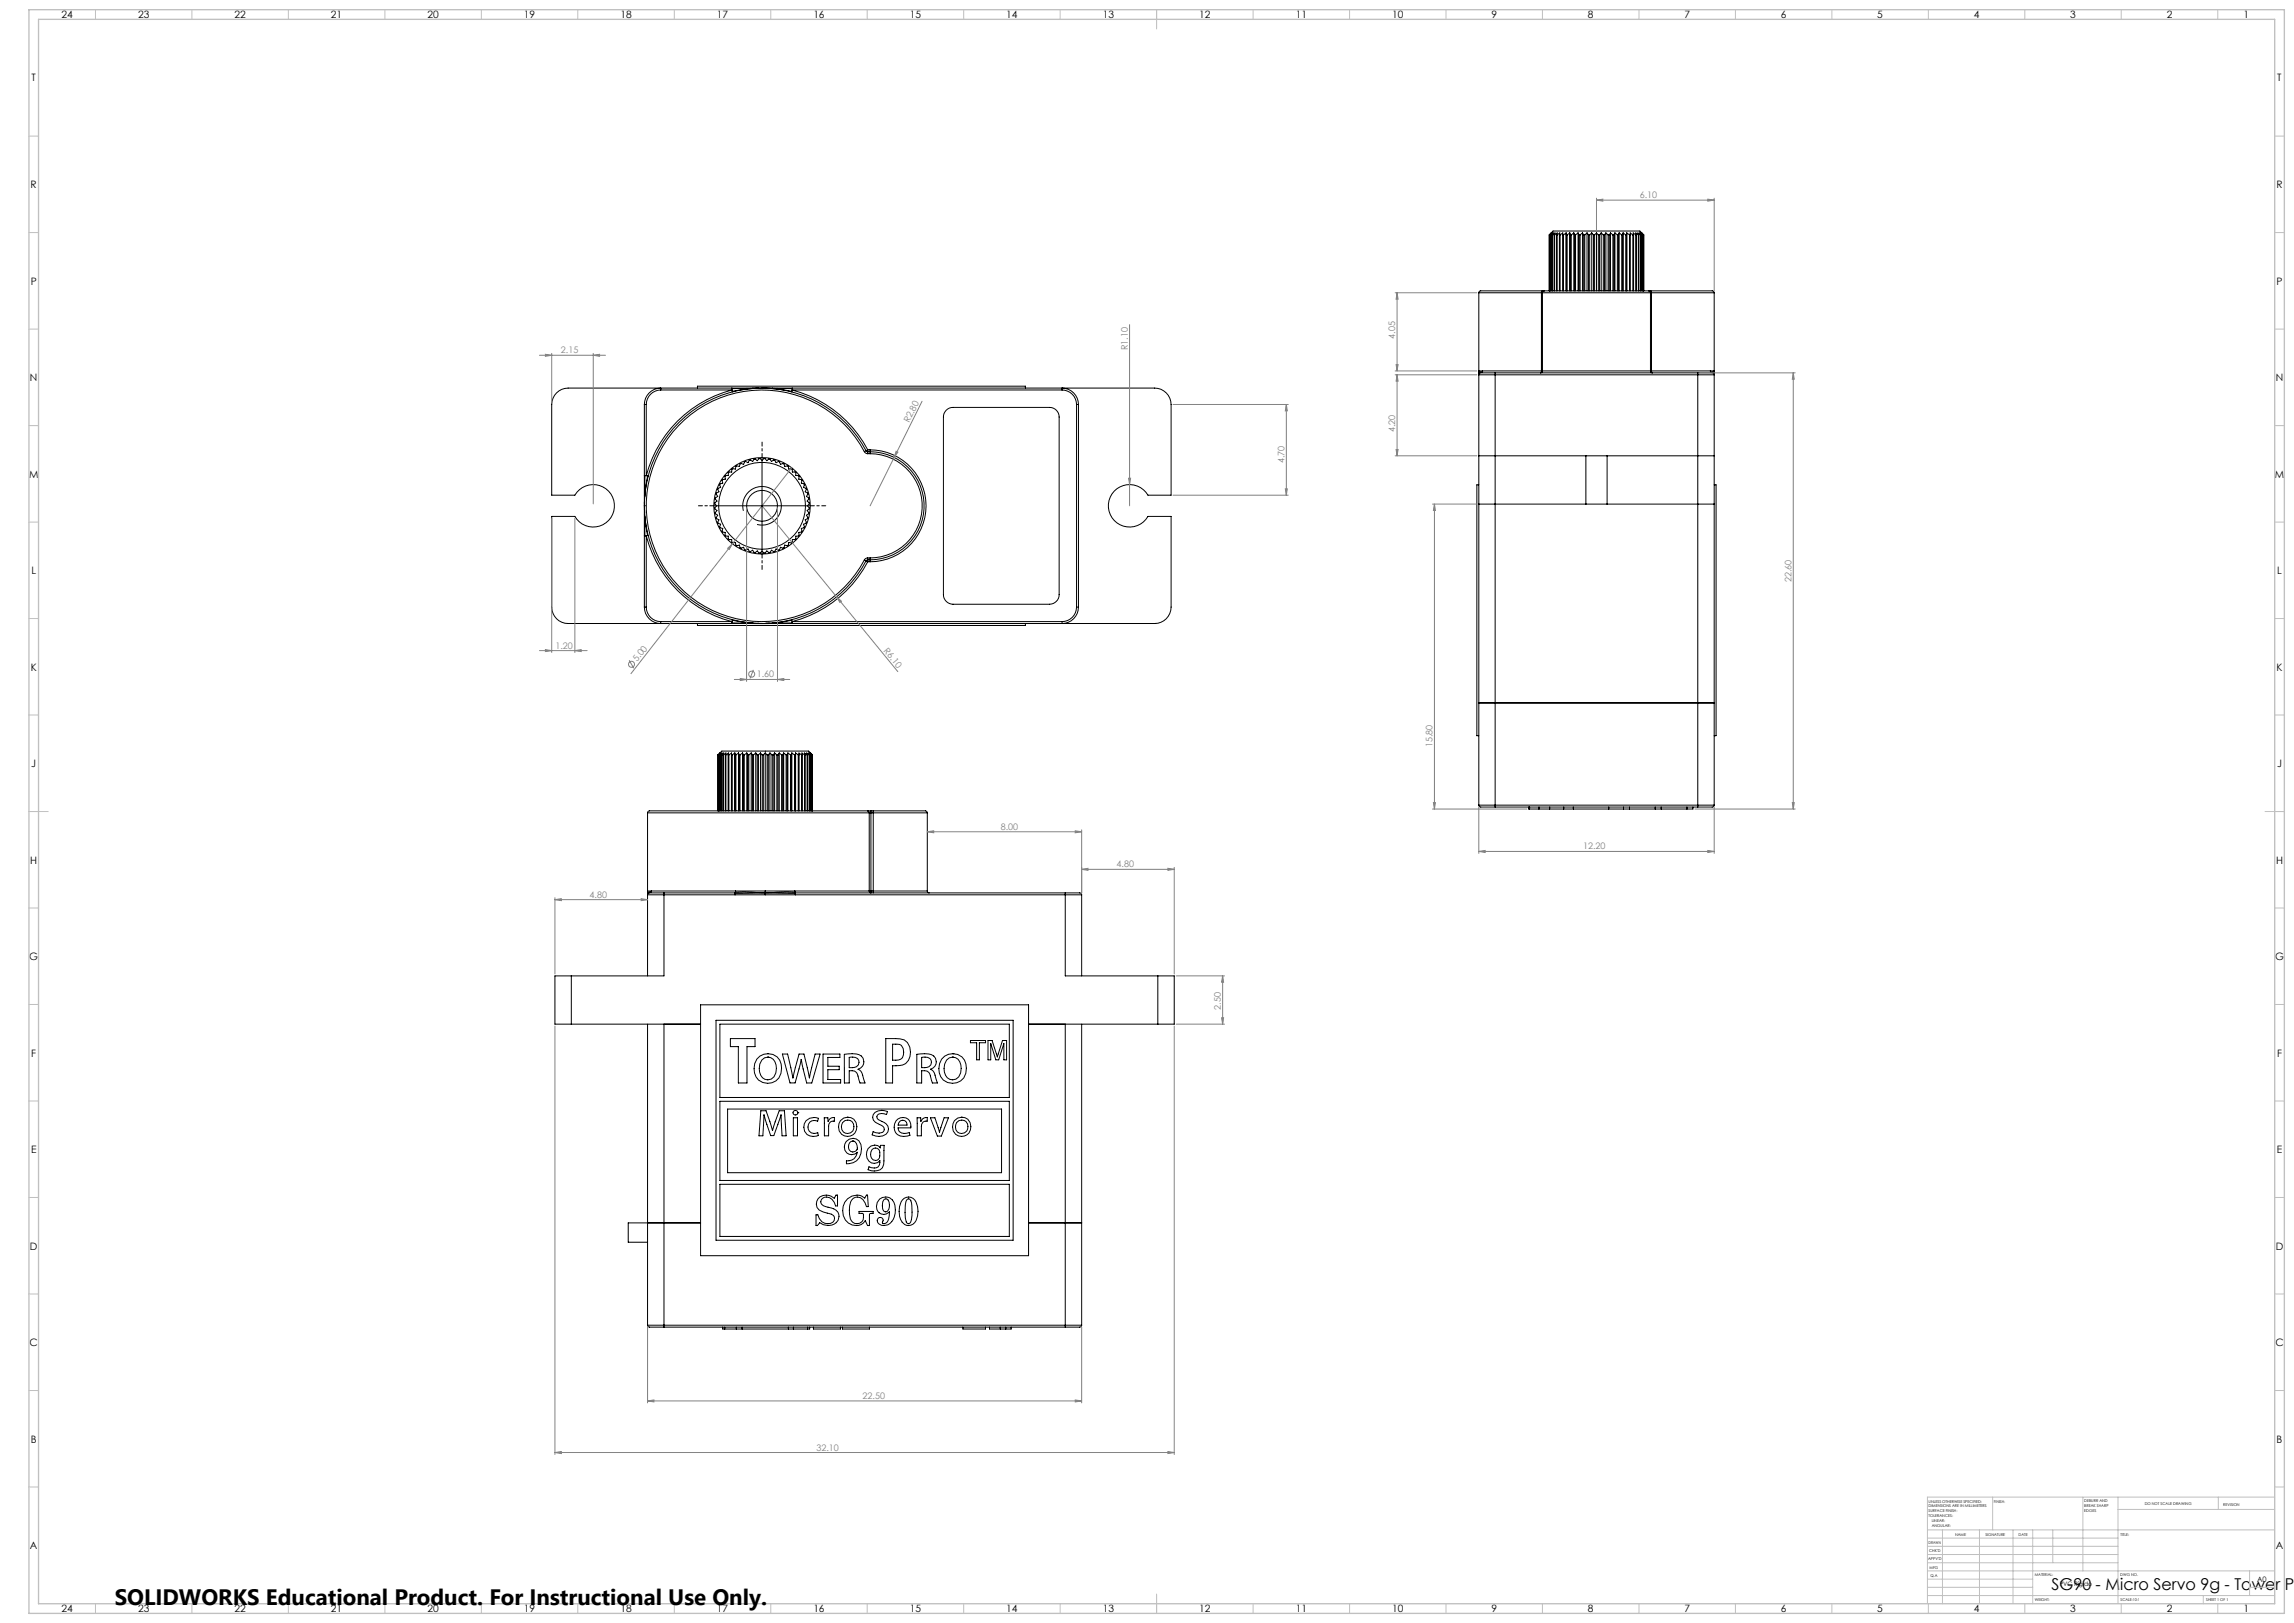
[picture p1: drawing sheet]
<svg xmlns="http://www.w3.org/2000/svg" width="1189mm" height="841mm" viewBox="0 0 1189 841" stroke-linecap="round" stroke-linejoin="round" font-family="sans-serif">
<defs><g id="words">
<text font-size="11.6" x="59" y="832">SOLIDWORKS Educational Product. For Instructional Use Only.</text>
<text font-size="8.5" x="1063" y="824">SG90 - Micro Servo 9g - Tower Pr</text>
<g font-size="5.3">
<text x="32" y="9">24</text>
<text x="72" y="9">23</text>
<text x="122" y="9">22</text>
<text x="172" y="9">21</text>
<text x="222" y="9">20</text>
<text x="272" y="9">19</text>
<text x="322" y="9">18</text>
<text x="372" y="9">17</text>
<text x="422" y="9">16</text>
<text x="472" y="9">15</text>
<text x="522" y="9">14</text>
<text x="572" y="9">13</text>
<text x="622" y="9">12</text>
<text x="672" y="9">11</text>
<text x="722" y="9">10</text>
<text x="773" y="9">9</text>
<text x="823" y="9">8</text>
<text x="873" y="9">7</text>
<text x="923" y="9">6</text>
<text x="973" y="9">5</text>
<text x="1023" y="9">4</text>
<text x="1073" y="9">3</text>
<text x="1123" y="9">2</text>
<text x="1163" y="9">1</text>
<text x="16" y="42">T</text>
<text x="1180" y="42">T</text>
<text x="16" y="97">R</text>
<text x="1180" y="97">R</text>
<text x="16" y="147">P</text>
<text x="1180" y="147">P</text>
<text x="16" y="197">N</text>
<text x="1180" y="197">N</text>
<text x="15" y="247">M</text>
<text x="1179" y="247">M</text>
<text x="16" y="297">L</text>
<text x="1180" y="297">L</text>
<text x="16" y="347">K</text>
<text x="1180" y="347">K</text>
<text x="16" y="398">J</text>
<text x="1180" y="398">J</text>
<text x="16" y="448">H</text>
<text x="1180" y="448">H</text>
<text x="15" y="497">G</text>
<text x="1179" y="497">G</text>
<text x="16" y="547">F</text>
<text x="1180" y="547">F</text>
<text x="16" y="597">E</text>
<text x="1180" y="597">E</text>
<text x="16" y="647">D</text>
<text x="1180" y="647">D</text>
<text x="15" y="697">C</text>
<text x="1179" y="697">C</text>
<text x="16" y="747">B</text>
<text x="1180" y="747">B</text>
<text x="16" y="803">A</text>
<text x="1180" y="803">A</text>
<text x="32" y="835">24</text>
<text x="72" y="835">23</text>
<text x="122" y="835">22</text>
<text x="172" y="835">21</text>
<text x="222" y="835">20</text>
<text x="272" y="835">19</text>
<text x="322" y="835">18</text>
<text x="372" y="835">17</text>
<text x="422" y="835">16</text>
<text x="472" y="835">15</text>
<text x="522" y="835">14</text>
<text x="572" y="835">13</text>
<text x="622" y="835">12</text>
<text x="672" y="835">11</text>
<text x="722" y="835">10</text>
<text x="773" y="835">9</text>
<text x="823" y="835">8</text>
<text x="873" y="835">7</text>
<text x="923" y="835">6</text>
<text x="973" y="835">5</text>
<text x="1023" y="835">4</text>
<text x="1073" y="835">3</text>
<text x="1123" y="835">2</text>
<text x="1163" y="835">1</text>
</g>
<g font-size="4.7" fill="#808080">
<text x="850" y="103">6.10</text>
<text x="723" y="176" transform="rotate(-90 723 176)">4.05</text>
<text x="291" y="183">2.15</text>
<text x="584" y="181" transform="rotate(-90 584 181)">R1.10</text>
<text x="471" y="219" transform="rotate(-64 471 219)">R2.80</text>
<text x="723" y="224" transform="rotate(-90 723 224)">4.20</text>
<text x="666" y="240" transform="rotate(-90 666 240)">4.70</text>
<text x="928" y="302" transform="rotate(-90 928 302)">22.60</text>
<text x="288" y="336">1.20</text>
<text x="458" y="337" transform="rotate(51 458 337)">R6.10</text>
<text x="330" y="343" transform="rotate(-52 330 343)">5.00</text>
<text x="392" y="351">1.60</text>
<text x="742" y="387" transform="rotate(-90 742 387)">15.80</text>
<text x="519" y="430">8.00</text>
<text x="820" y="440">12.20</text>
<text x="579" y="449">4.80</text>
<text x="306" y="465">4.80</text>
<text x="633" y="523" transform="rotate(-90 633 523)">2.50</text>
<text x="447" y="725">22.50</text>
<text x="423" y="752">32.10</text>
</g>
<text font-size="3.9" x="1170" y="820">A0</text>
<text font-size="3.2" x="1068" y="822">PVC Rígido</text>
<g font-size="2">
<text x="1000" y="779">UNLESS OTHERWISE SPECIFIED:</text>
<text x="1033" y="779">FINISH:</text>
<text x="1080" y="778">DEBURR AND</text>
<text x="1112" y="780">DO NOT SCALE DRAWING</text>
<text x="1000" y="781">DIMENSIONS ARE IN MILLIMETERS</text>
<text x="1000" y="784">SURFACE FINISH:</text>
<text x="1080" y="781">BREAK SHARP</text>
<text x="1080" y="783">EDGES</text>
<text x="1152" y="780">REVISION</text>
<text x="1000" y="786">TOLERANCES:</text>
<text x="1001" y="789">LINEAR:</text>
<text x="1001" y="791">ANGULAR:</text>
<text x="1013" y="796">NAME</text>
<text x="1029" y="796">SIGNATURE</text>
<text x="1046" y="796">DATE</text>
<text x="1099" y="796">TITLE:</text>
<text x="1000" y="800">DRAWN</text>
<text x="999" y="808">APPV'D</text>
<text x="1000" y="804">CHK'D</text>
<text x="1000" y="813">MFG</text>
<text x="1001" y="817">Q.A</text>
<text x="1055" y="817">MATERIAL:</text>
<text x="1099" y="817">DWG NO.</text>
<text x="1055" y="830">WEIGHT:</text>
<text x="1099" y="830">SCALE:10:1</text>
<text x="1143" y="830">SHEET 1 OF 1</text>
</g>
</g></defs>
<g fill="none" stroke="#000" stroke-width=".52">
<path d="M803 122h.1M803 122v29M803 122l1-1v1M804 122v29M804 122h.1M804 122l1-1-1 1M804 121l1-1h45l2 2M804 121l-1 1M804 122h1M805 122l1-1-1 1M805 122v29M805 122h1"/>
<path d="M806 122l1-1v1M806 122v29M807 122h.1M807 122v29M807 122l1-1v1M808 122h1M808 122v29M809 122l1-1v1M809 122v29M810 122h.1M810 122v29M812 121v1"/>
<path d="M812 121l-2 1M812 121v30M812 122v29M814 121v1M814 121l-2 1M814 121v30M814 122h.1M814 122v29M816 121v1M816 121l-2 1M816 121v30M816 122h1"/>
<path d="M816 122v29M817 122v29M818 121v1M818 121l-1 1M818 121v30M818 122h1M818 122v29M819 122v29M820 121l1 1M820 121l-1 1M820 121v30M821 122h.1"/>
<path d="M821 122v29M823 121v1M823 121l-2 1M823 121v30M823 122h1M823 122v29M824 122v29M825 121l1 1M825 121l-1 1M825 121v30M826 122h.1M826 122v29"/>
<path d="M827 121v30M827 121l1 1M827 121l-1 1M828 122h1M828 122v29M829 122v29M830 121l1 1M830 121l-1 1M830 121v30M831 122h1M831 122v29M832 122v29"/>
<path d="M832 121l2 1M832 121v1M832 121v30M834 122h.1M834 122v29M835 121l1 1M835 121l-1 1M835 121v30M836 122h1M836 122v29M837 122v29M837 121l1 1"/>
<path d="M837 121v1M837 121v30M838 122h1M838 122v29M839 122v29M839 121l2 1M839 121v1M839 121v30M841 122h.1M841 122v29M841 121l2 1M841 121v1"/>
<path d="M841 121v30M843 122v29M843 121v1M843 121l2 1M843 121v30M845 122h.1M845 122v29M845 122v-1l1 1M846 122h1M846 122v29M847 122l-1-1 2 1M847 122v29"/>
<path d="M848 122h.1M848 122v29M848 122v-1l1 1M849 122h.1M849 122v29M849 122v-1l1 1M850 122h.1M850 122v29M850 122v-1l1 1M851 122h.1M851 122v29M851 122l-1-1 2 1"/>
<path d="M852 122h.1M852 122v29M852 122l-1-1 1 1M766 152h33M766 152v40M799 152h.1M799 152v40M799 151h-32l-1 1M799 151v1M799 151h1M799 152h56M800 151h54"/>
<path d="M800 151l-1 1M854 151l1 1M854 151h2M855 152h1M855 152v40M856 151h32v1M856 151v1M856 152h32M856 152v40M888 152v40M766 194h9M766 192h2"/>
<path d="M766 193l1 1M766 192v1M766 193v1M766 194v223M768 192v1h-2M768 192h31M775 193h-8l-1 1M775 193v1M775 194v223M775 194h105M775 193h105M799 192l-1 1 1-1"/>
<path d="M799 192h.1M799 192h56M855 192l1 1v-1M855 192h1M856 192h30M880 193v1M880 194h8M880 193h7l1 1M880 194v223M886 192l1 1h1M886 192h2M888 193v1"/>
<path d="M888 192v1M888 194v223M288 204a8 8 0 0 1 6-3h304a9 9 0 0 1 9 9v47h-12a11 11 0 0 0-17-3 11 11 0 0 0 0 17 11 11 0 0 0 17-3h12v47a8 8 0 0 1-9 8h-304a8 8 0 0 1-8-8v-47h12a11 11 0 0 0 17 3 11 11 0 0 0 0-17 11 11 0 0 0-17 3h-12v-47a9 9 0 0 1 2-6zM334 210v52M334 210h1M335 210v36M342 202v-1a8 8 0 0 0-8 9M342 202a8 8 0 0 0-7 8M342 202h37M361 201v-1h170v1M379 202a62 62 0 0 0-44 44M379 202l1 1"/>
<path d="M379 201h.1M379 201v1M380 203h.1M390 201l-10 2M393 201h-14M393 201h-2M395 201h.1M396 201h1M397 201h.1M397 201h14M400 201l10 2M410 203h.1"/>
<path d="M411 201v1M411 202l-1 1M411 202a62 62 0 0 1 39 31M411 201h.1M411 202h139M490 213l4-2h50a5 5 0 0 1 5 5v92a5 5 0 0 1-5 5h-50a5 5 0 0 1-5-5v-92zM550 202v-1a8 8 0 0 1 9 9M550 202a8 8 0 0 1 8 8M558 210h1M558 210v105M559 210v105M395 237v50"/>
<path d="M448 234a60 60 0 0 0-91-18 60 60 0 0 0 0 93 60 60 0 0 0 91-19M448 234l2 1M449 234a61 61 0 0 0-93-19 61 61 0 0 0 0 94 61 61 0 0 0 93-18M449 234h-1M449 234h1M450 234v1M450 233l-1 1M450 233v1M450 234h1M450 235h1M450 233h1M451 235a27 27 0 0 1 27 27 27 27 0 0 1-27 27"/>
<path d="M451 234v1M451 234a28 28 0 0 1 28 28 28 28 0 0 1-28 28M451 233a29 29 0 0 1 29 29 29 29 0 0 1-29 29M451 233v1M766 236h56M822 236h11M822 236v25M833 236h55M833 236v25M334 246h.1M334 260v1M334 260h.1"/>
<path d="M334 246v14M335 246l1 1M335 246h-1M336 247h.1M336 247l-2 10M378 245h1v-2h2l1-2 1 1 1-2 1 1 1-2 2 1v-2l2 1 1-1 2 1 1-1 1 1 1-1 1 1 2-1 1 1 1-1 1 2 2-1 1 2 1-1 1 2 1-1 1 2h1l1 2h2l-1 1 2 1v1l1 1v1l2 1-1 2h2l-1 2 2 1-1 1 1 1-1 2 1 1-1 1 1 1-1 2 1 1-1 1 1 2h-2l1 2-2 1 1 1-2 1 1 1-2 1v2h-2v2h-1l-1 1h-1v1h-2l-1 2h-1l-1 1-2-1v2l-2-1-1 1-2-1-1 2-1-1-1 1-1-2-2 1-1-1-2 1v-2l-2 1-1-1h-1l-1-2-1 1-1-2h-1l-1-1-2-1 1-1-2-1v-1h-1v-2l-2-1 1-1-2-1 1-2h-2l1-2-1-1 1-1-2-2 1-1-1-1 2-1-1-1 1-2-1-1 2-1-1-1 2-1-1-2 2-1-1-1 2-1v-1l2-1zM766 251h-1v130h1M888 251h1v130h-1M334 262v53M334 262h.1M334 264h.1M334 264v14"/>
<path d="M334 264v2M334 278h1M334 278h.1M334 268l2 10M335 278a62 62 0 0 0 44 44M335 278v37M336 278h-1M336 277v1M370 262h50M385 265a10 10 0 0 1 9-13 10 10 0 0 1 11 11 10 10 0 0 1-13 9M766 261h56M822 261h11"/>
<path d="M833 261h55M448 290l1 1M449 291h1M450 289l-2 1M450 289v1M450 290l-1 1M450 291a62 62 0 0 1-39 31M450 290v1M450 289h1M450 290h1M450 291h1M451 289v1"/>
<path d="M451 290v1M334 315h1M334 315a8 8 0 0 0 8 8v-1M335 315a8 8 0 0 0 7 7M558 315a8 8 0 0 1-8 7M558 315h1M559 315a8 8 0 0 1-9 8v-1M342 322h37M361 323v1h170v-1M379 322v1M379 323h.1M379 323h14"/>
<path d="M380 321l-1 1M380 321l10 2M380 321h.1M393 323h.1M393 323h1M395 323h.1M397 323h.1M399 323h-2M410 321h.1M410 321l1 1M410 321l-9 2M411 323h.1"/>
<path d="M411 323h-14M411 322v1M411 322h139M766 364h122M372 391l2-2h45l2 2M372 391h.1M372 391v29M372 391l1-1-1 1M372 391l2-1-1 1M373 391h.1M373 391v29M373 391l1-1v1"/>
<path d="M374 391h.1M374 391v29M374 391l1-1v1M375 391h.1M375 391v29M375 391l1-1v1M376 391h.1M376 391v29M376 391l2-1-1 1M377 391h1M377 391v29M378 391l1-1v1"/>
<path d="M378 391v29M379 391h1M379 391v29M380 391v29M381 390v1M381 390l-1 1M381 390v30M381 391h.1M381 391v29M383 390v1M383 390l-2 1M383 390v30"/>
<path d="M383 391h1M383 391v29M384 391v29M385 390v1M385 390l-1 1M385 390v30M385 391h1M385 391v29M386 391v29M387 390l1 1M387 390l-1 1M387 390v30"/>
<path d="M388 391h.1M388 391v29M389 390l1 1M389 390l-1 1M389 390v30M390 391h1M390 391v29M391 391v29M392 390l1 1M392 390l-1 1M392 390v30M393 391h.1"/>
<path d="M393 391v29M394 390l1 1M394 390l-1 1M394 390v30M395 391h1M395 391v29M396 391v29M397 390l1 1M397 390l-1 1M397 390v30M398 391h.1M398 391v29"/>
<path d="M399 390l1 1M399 390l-1 1M399 390v30M400 391h1M400 391v29M401 391v29M401 390l2 1M401 390v1M401 390v30M403 391h.1M403 391v29M404 390l1 1"/>
<path d="M404 390l-1 1M404 390v30M405 391h1M405 391v29M406 391v29M406 390l1 1M406 390v1M406 390v30M407 391h1M407 391v29M408 391v29M408 390l2 1"/>
<path d="M408 390v1M408 390v30M410 391h.1M410 391v29M410 390l2 1M410 390v1M410 390v30M412 391h.1M412 391v29M412 390l2 1M412 390v1M412 390v30"/>
<path d="M414 391h.1M414 391v29M414 391v-1l1 1M415 391h1M415 391v29M416 391v-1l1 1M416 391v29M417 391h.1M417 391v29M417 391v-1l1 1M418 391h1M418 391v29"/>
<path d="M419 391v29M419 391l-1-1 1 1M419 391h1M420 391v29M420 391l-1-1 1 1M420 391h.1M420 391v-1l1 1M421 391v29M421 391h.1M421 391l-1-1 1 1M766 417h9M766 417l1 1h8"/>
<path d="M775 417v1M775 418h105M775 417h105M792 419h1M792 418v1M793 419h5M793 418v1M798 419h5M798 418v1M803 418v1M803 419h42M810 418v1"/>
<path d="M815 418v1M834 418v1M841 418v1M845 419h13M845 418v1M858 419h3M858 418v1M861 419h13M861 418v1M874 418v1M877 418v1h-3M880 417v1"/>
<path d="M880 417h8M888 417v1h-8M336 421h115M336 421v41M450 420h-113l-1 1M450 420l1 1M450 420h1M451 421h.1M451 421v41M451 420v1M451 421h2M451 420h2"/>
<path d="M453 420h27l1 1M453 420v1M453 421h28M453 421v41M481 421v41M336 462h2M336 464h8M336 463h.1M336 462v1M336 464v42M338 462h43M338 462h-1l-1 1"/>
<path d="M344 463v1M344 463h-7l-1 1M344 464v42h-48M344 463h37M344 464h208M381 463h.1M381 463v1M381 462l16 1M381 462v1M381 462h16M381 462h.1M397 462h15"/>
<path d="M397 463v1M397 463h-16M397 463h15M397 462v1M412 462h39M412 462h.1M412 462l-15 1M412 462v1M412 463v1M412 463h.1M412 463h140M451 462v1v-1"/>
<path d="M451 462h.1M451 462h2M453 462v1M453 462h28M481 462l1 1M552 463v1M552 464h9M552 463h8l1 1M552 464v42h48M561 464v42M296 506h-8v25h8M296 506v25"/>
<path d="M600 506h9v25h-9M600 506v25M296 531h67M336 531v156M344 531v156M363 521h170v130h-170zM371 529h154v114h-154zM373 531h150v38h-150zM379 538h12v4h-4v19h-4v-19h-4zM459 538a13 13 0 0 1 11 2 7 7 0 0 1 1 9 7 7 0 0 1-8 3v9h-4zM503 539h8v1h-3v9h-2v-9h-3zM512 539h2l3 9 3-9h2v10h-2v-8l-2 8h-2l-2-8v8h-2z"/>
<path d="M533 531h67M552 531v156M561 531v156M392 549l2-2 4-1a8 8 0 0 1 7 10 8 8 0 0 1-12 4 9 9 0 0 1-1-11zM395 549a4 4 0 0 1 5-1 4 4 0 0 1 2 6 4 4 0 0 1-2 5 4 4 0 0 1-6-2 8 8 0 0 1 1-8zM398 548h.1M406 546h2l3 13 3-13h3l2 12 3-12h3l-4 15h-3l-3-12-3 12h-3zM411 559h.1M427 546h8v2h-6v4h6v2h-6v5h7v2h-9zM438 546h1a8 8 0 0 1 8 2 4 4 0 0 1-2 6l2 2 1 5h-2l-1-1a4 4 0 0 0-5-5v6h-2zM440 548h1a2.9 2.9 0 0 1 4 2 2.9 2.9 0 0 1-3 3h-2zM445 554h.1"/>
<path d="M463 541h1a4 4 0 0 1 5 4 4 4 0 0 1-3 4h-3zM475 546h2a8 8 0 0 1 8 2 4 4 0 0 1-3 6l2 2 2 5h-3v-1a4 4 0 0 0-5-5v6h-3zM478 548h1a2.9 2.9 0 0 1 4 2 2.9 2.9 0 0 1-4 3h-1zM482 554h.1M488 549a7 7 0 0 1 10-2 7 7 0 0 1 3 9 7 7 0 0 1-10 5 7 7 0 0 1-4-10zM491 549a4 4 0 0 1 5-1 4 4 0 0 1 2 6 4 4 0 0 1-2 5 4 4 0 0 1-6-2 8 8 0 0 1 1-8zM494 548h.1M494 546h.1M373 571h150v41h-150zM377 575h142v33h-142zM396 578l-1 11h-2l1-13h3l3 10M396 578h.1"/>
<path d="M396 578l3 10h2l4-10M405 578h.1M405 578v11h2v-13h-3l-4 10M411 579h2v10h-2zM414 577h.1M427 579h2v2l2-2h1v2a2.3 2.3 0 0 0-3 3v5h-2zM454 576a7 7 0 0 1 6 0l-1 2a3 3 0 0 0-5 1 4 4 0 0 0 4 3 4 4 0 0 1 2 4 4 4 0 0 1-4 3l-4-1 1-2a4 4 0 0 0 5 0 2.5 2.5 0 0 0-2-3l-2-1a3 3 0 0 1 0-6zM465 580a4 4 0 0 1 5 0 4 4 0 0 1 2 4h-7a4 4 0 0 0 6 3l1 1a5 5 0 0 1-7 0 5 5 0 0 1-1-7zM475 579h2v2l1-1 3-1v2h-1a2.4 2.4 0 0 0-2 3v5h-3zM482 579h3l2 8 2-8h3l-4 10h-2zM400 586h.1M418 581a6 6 0 0 1 6-2v2a3 3 0 0 0-5 3 3 3 0 0 0 5 3v1a5 5 0 0 1-6-1 5 5 0 0 1 0-6z"/>
<path d="M429 581h.1M439 591a5 5 0 0 1 5-1 5 5 0 0 1 3 5 7 7 0 0 1-8 8v-1a5 5 0 0 0 5-5 4 4 0 0 1-5 0 4 4 0 0 1 0-6zM440 592l1-1a2.6 2.6 0 0 1 3 3 2.6 2.6 0 0 1-4 2v-2zM442 591h.1M444 597h.1M452 596a2.2 2.2 0 0 1 2-1 2.2 2.2 0 0 1 2 2 3 3 0 0 1-1 4 3 3 0 0 1-4-2 3 3 0 0 1 1-3zM456 595a5 5 0 0 0-7 2 5 5 0 0 0 4 6l2-1 1-1M456 595h.1M456 595v-2h2v9a5 5 0 0 1-6 5l-2-1v-1h2a3 3 0 0 0 3 0 3 3 0 0 0 1-4M466 581a2.2 2.2 0 0 1 3 0 2.2 2.2 0 0 1 1 2h-5zM487 587h.1M373 614h150v27h-150z"/>
<path d="M456 601h.1M363 634h-37v10h10M425 620a6 6 0 0 1 7 1l1-2h1v6h-1a4 4 0 0 0-3-4 4 4 0 0 0-4 1 3 3 0 0 0 3 4 5 5 0 0 1 5 3 5 5 0 0 1-2 5 7 7 0 0 1-7 0l-1 1h-1v-6h1a5 5 0 0 0 3 5 5 5 0 0 0 5-2 2.9 2.9 0 0 0-3-3 5 5 0 0 1-6-6zM439 621a7 7 0 0 1 9 0l1-2h1v6h-1a5 5 0 0 0-7-4 11 11 0 0 0 0 12 3 3 0 0 0 5 0 3 3 0 0 0 0-4h-2v-1h8v1h-2v6h-1l-2-2a7 7 0 0 1-7 2 7 7 0 0 1-4-8l1-4zM456 621a5 5 0 0 1 6 0 5 5 0 0 1 2 6 6 6 0 0 1-8 7 1.9 1.9 0 0 1-1-1 1.9 1.9 0 0 1 1-2 2 2 0 0 1 2 3h1l1-1 1-5a4 4 0 0 1-5 0 4 4 0 0 1-1-5zM458 622l1-1a4 4 0 0 1 2 3 4 4 0 0 1-1 4h-1a4 4 0 0 1-1-6zM468 622a5 5 0 0 1 5-1 5 5 0 0 1 3 4 7 7 0 0 1-5 10 6 6 0 0 1-5-7v-3zM470 622l1-1a13 13 0 0 1 1 13h-2a18 18 0 0 1 0-12zM533 634h28M336 687h8M336 687l1 1h7M344 687v1"/>
<path d="M344 687h208M344 688h208M375 688v1h10M376 688v1M382 688v1M385 689h24M385 688v1M409 688v1M411 688v1M419 688v1M420 688v1h-11M422 688v1h14v-1"/>
<path d="M437 688v1h14v-1M499 688v1h12v-1M513 688v1h5M518 689h3M518 688v1M521 688v1M524 688v1h-3M552 687v1M552 687h9M561 687l-1 1h-8"/>
<circle cx="395" cy="262" r="25"/>
<circle cx="395" cy="262" r="22"/>
<circle cx="395" cy="262" r="8"/>
<circle cx="412" cy="577" r="1.2"/>
<circle cx="439" cy="584" r="5"/>
<circle cx="439" cy="584" r="3"/>
<circle cx="498" cy="584" r="5"/>
<circle cx="498" cy="584" r="3"/>
</g>
<g fill="none" stroke="#808080" stroke-width=".52">
<path d="M827 104l4-1v1zM827 103v17M827 104h61M885 103l3 1h-3zM888 103v48M723 152h42M724 152v40M724 152l1 3h-1zM585 168v94M280 184h34M283 184h3l-3 1zM286 183v26"/>
<path d="M307 184h4v1zM307 183v78M723 192h42M723 194h42M724 189h1l-1 3zM724 194v42M724 194l1 3h-1zM881 193h49M929 193v226M929 193l1 4h-1zM478 208l-27 54M608 210h60"/>
<path d="M667 210v3h-1zM667 210v47M464 234h1l-2 3zM723 236h42M724 233h1l-1 3zM410 242l-30 40M585 248h1l-1 3zM608 257h60M666 253h1v4zM286 269v69M298 269v69M387 263v90"/>
<path d="M395 262l70 86M403 263v90M742 261h23M743 261v158M743 261l1 4h-1zM377 284l3-2-2 3zM380 282l-53 67M434 309l2 3h-1zM280 337h24M283 337h3l-3 1zM298 337h3v1zM326 342l3 4"/>
<path d="M381 352h28M384 352h3l-3 1zM390 347l-1 5M403 352h3v1zM742 419h49M743 416h1l-1 3zM766 418v24M878 419h52M888 418v24M929 416h1l-1 3zM481 431h3v1zM481 431h80"/>
<path d="M557 431h4l-4 1zM561 430v33M561 450h3v1zM561 450h48M605 450h4l-4 1zM609 449v56M766 441h4v1zM766 441h122M885 441h3l-3 1zM288 466h3v1zM288 465v40M288 466h48"/>
<path d="M332 466h4l-4 1zM610 506h25M634 506v25M634 506v3h-1zM288 532v222M609 532v222M610 531h25M633 527h1v4zM336 688v39M561 688v39M336 726l3-1v1zM336 726h225"/>
<path d="M557 725l4 1h-4zM288 753l3-1v1zM288 753h321M605 752l4 1h-4z"/>
<circle cx="327" cy="344" r="1.6"/>
<circle cx="390" cy="349" r="1.6"/>
</g>
<g fill="none" stroke="#c0c0c0" stroke-width=".52">
<path d="M49 5v5M99 5v5M149 5v5M199 5v5M249 5v5M299 5v5M349 5v5M399 5v5M449 5v5M499 5v5M549 5v5M599 5v10"/>
<path d="M649 5v5M699 5v5M749 5v5M799 5v5M849 5v5M899 5v5M949 5v5M999 5v5M1049 5v5M1099 5v5M1149 5v5M15 71h5"/>
<path d="M1179 71h5M15 121h5M1179 121h5M15 171h5M1179 171h5M15 221h5M1179 221h5M15 271h5M1179 271h5M15 321h5M1179 321h5M15 371h5"/>
<path d="M1179 371h5M15 421h10M1174 421h10M15 471h5M1179 471h5M15 521h5M1179 521h5M15 571h5M1179 571h5M15 621h5M1179 621h5M15 671h5"/>
<path d="M1179 671h5M15 721h5M1179 721h5M15 771h5M1033 776v17M1080 776v38M1098 776v55M1150 776v6M1179 771h5M1179 776h-180v55M999 793h180M999 797h99"/>
<path d="M1007 793v38M1026 793v38M1043 793v38M1054 793v38M1064 793v17M1098 782h81M999 810h99M999 806h99M999 801h99M999 818h55M999 814h180M1166 814v13"/>
<path d="M49 831v5M99 831v5M149 831v5M199 831v5M249 831v5M299 831v5M349 831v5M399 831v5M449 831v5M499 831v5M549 831v5M599 826v10"/>
<path d="M649 831v5M699 831v5M749 831v5M799 831v5M849 831v5M899 831v5M949 831v5M999 827h180M999 823h55M999 831v5M1049 831v5M1099 831v5"/>
<path d="M1142 827v4M1149 831v5M1166 823h13"/>
</g>
<path d="M15 5h1169v831h-1169zM20 10h1159v821h-1159z" fill="none" stroke="#c0c0c0" stroke-width=".7"/>
<path d="M395 237v-8M370 262h-8M420 262h8M395 287v8" fill="none" stroke="#000" stroke-width=".52" stroke-dasharray="15.2 1.3 1.3 1.3" stroke-dashoffset="13.1"/>
<g fill="#808080">
<path d="M377 284l3-2-2 3z"/>
<path d="M464 234h1l-2 3z"/>
<path d="M585 248h1l-1 3z"/>
<path d="M434 309l2 3h-1z"/>
<path d="M307 184h4v1zM283 184h3l-3 1z"/>
<path d="M288 753l3-1v1zM605 752l4 1h-4zM336 726l3-1v1zM557 725l4 1h-4zM561 450h3v1zM605 450h4l-4 1zM288 466h3v1zM332 466h4l-4 1zM481 431h3v1zM557 431h4l-4 1zM384 352h3l-3 1zM403 352h3v1zM827 104l4-1v1zM885 103l3 1h-3z"/>
<path d="M283 337h3l-3 1zM298 337h3v1z"/>
<path d="M666 253h1v4zM667 210v3h-1z"/>
<path d="M634 506v3h-1zM633 527h1v4zM929 193l1 4h-1zM929 416h1l-1 3zM743 261l1 4h-1zM743 416h1l-1 3zM724 152l1 3h-1zM724 189h1l-1 3zM724 194l1 3h-1zM724 233h1l-1 3z"/>
<path d="M766 441h4v1zM885 441h3l-3 1z"/>
</g>
<use href="#words"/>
</svg>
